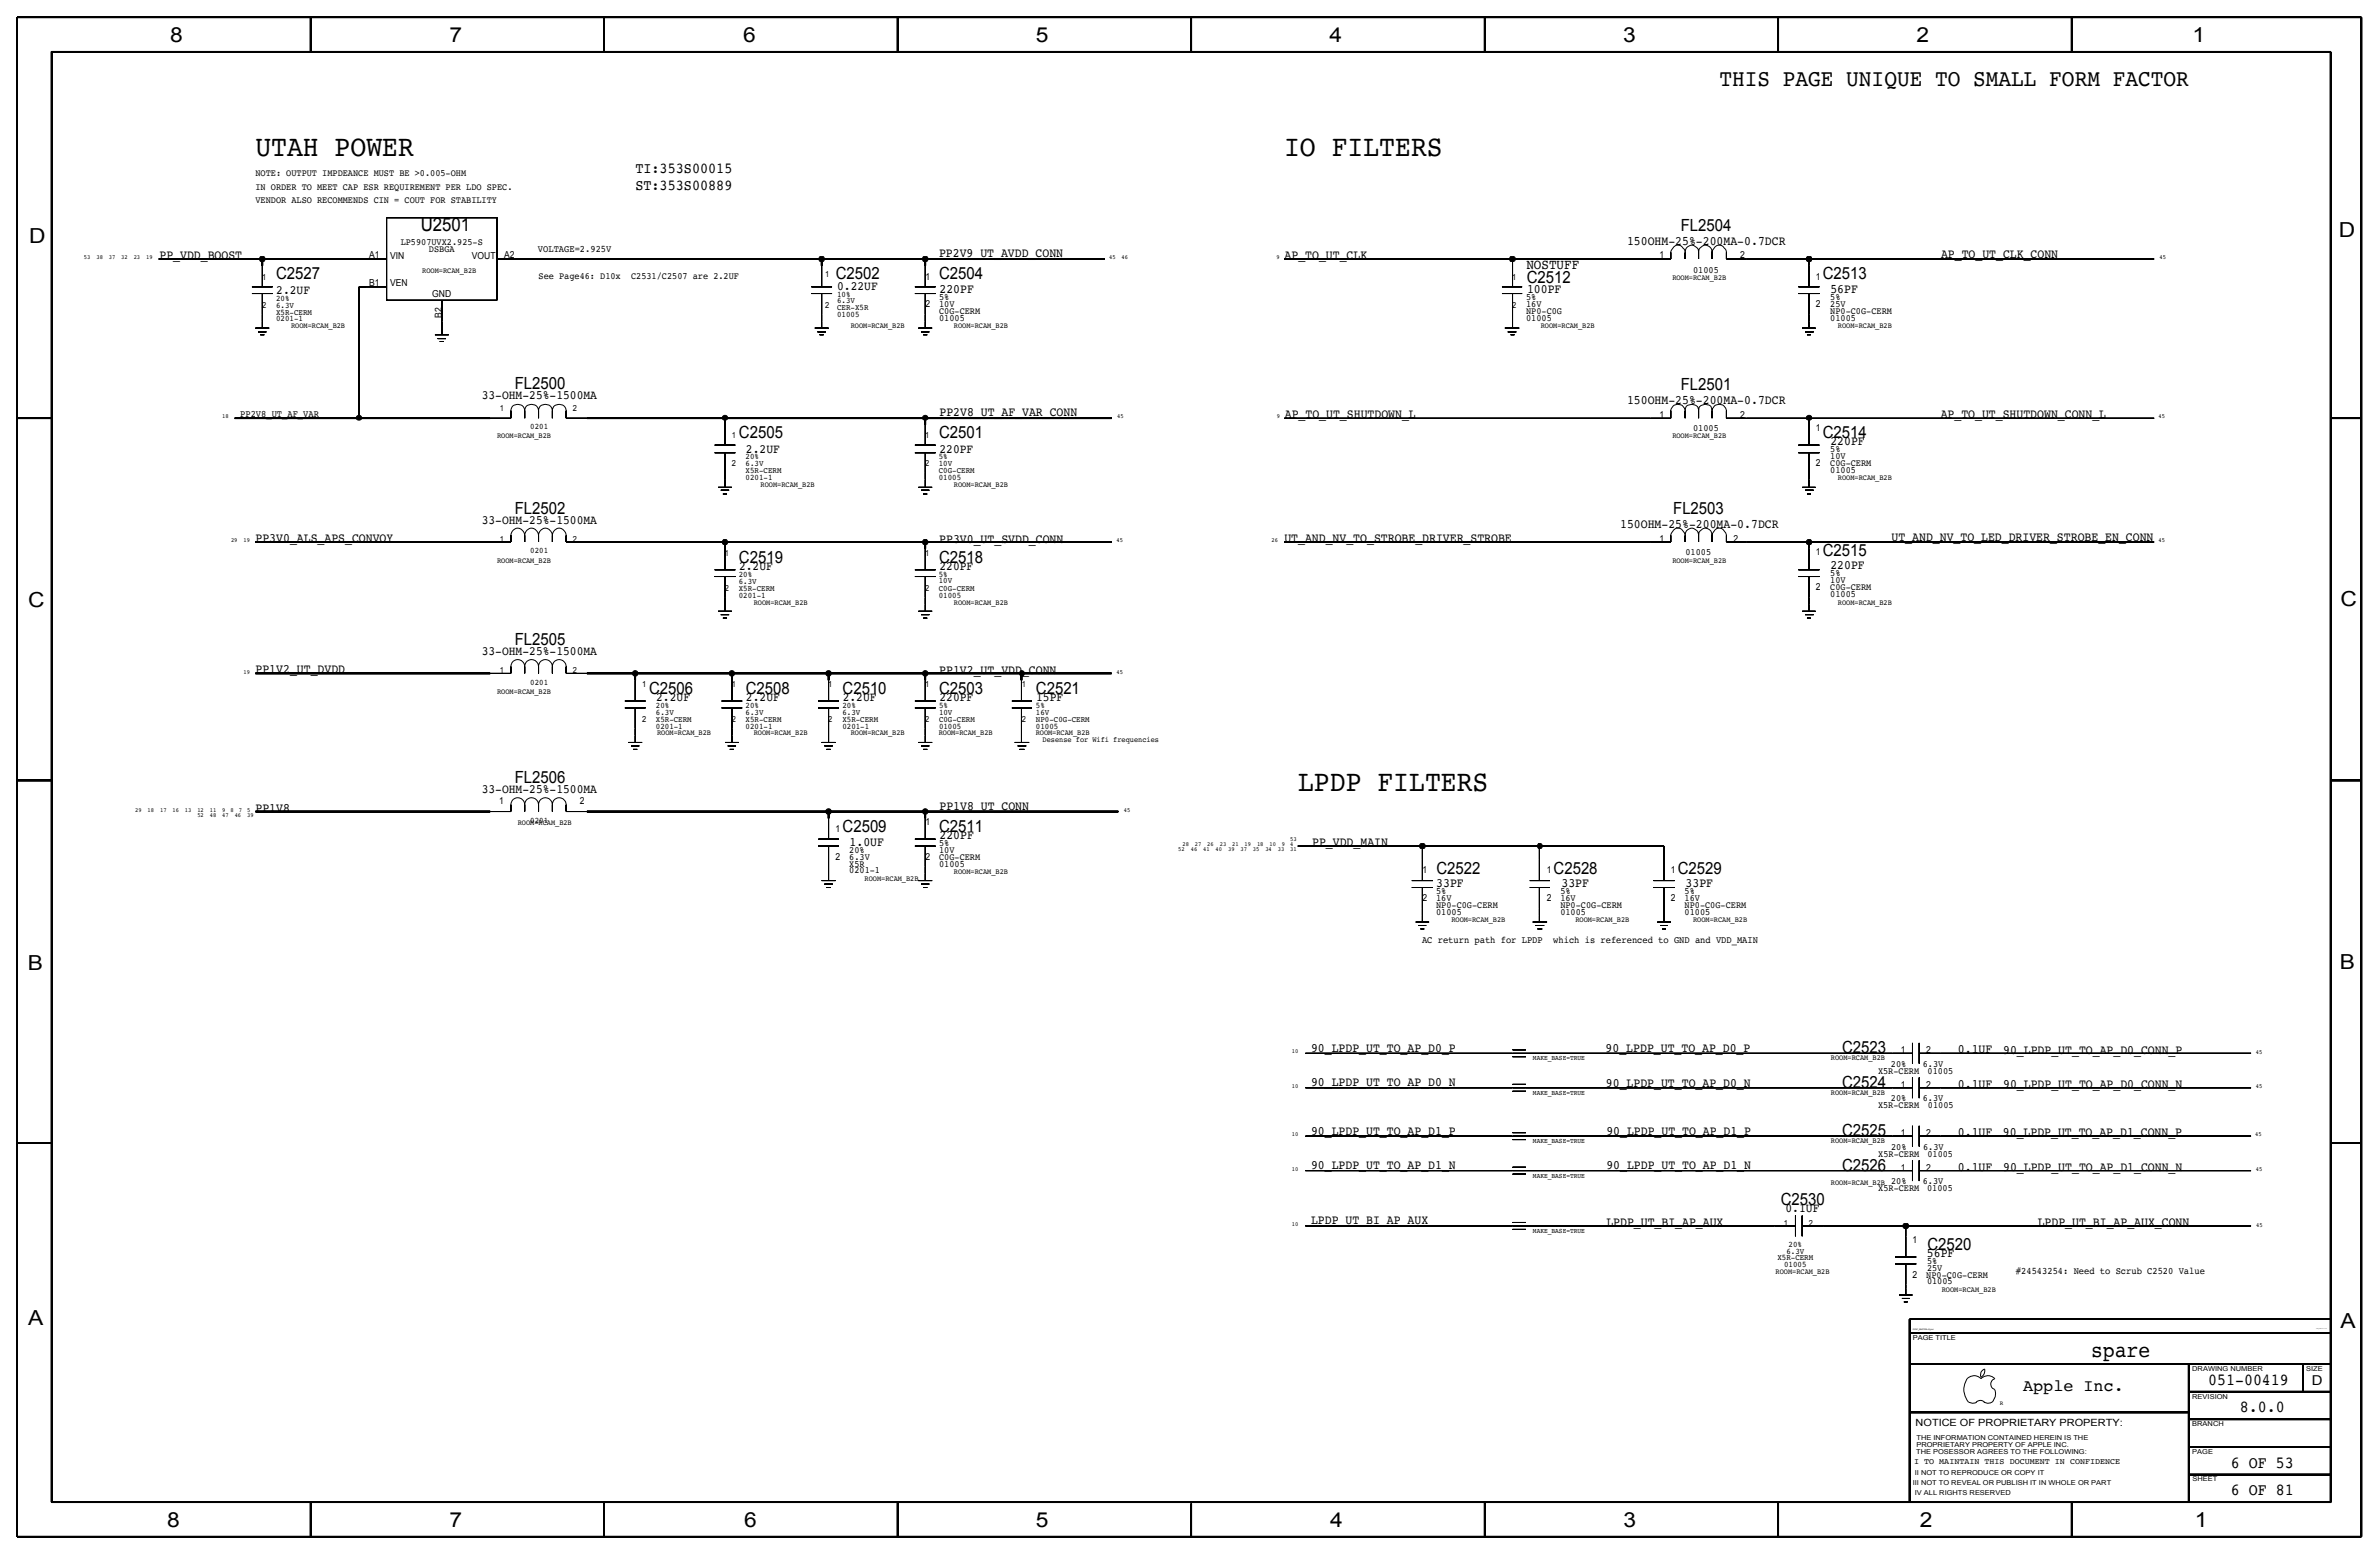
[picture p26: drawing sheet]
<svg xmlns="http://www.w3.org/2000/svg" width="875mm" height="572mm" viewBox="0 0 875 572" stroke-linecap="round" stroke-linejoin="round" font-family="sans-serif">
<defs><g id="words">
<g font-size="10.9">
<text x="93.9" y="57.2">UTAH POWER</text>
<text x="472.3" y="57.2">IO FILTERS</text>
<text x="477.5" y="290.8">LPDP FILTERS</text>
</g>
<text font-size="8.7" x="632.4" y="31.8">THIS PAGE UNIQUE TO SMALL FORM FACTOR</text>
<text font-size="8.1" x="769.2" y="499.1">spare</text>
<g font-size="7.6">
<text x="62.5" y="15.5">8</text>
<text x="165.4" y="15.5">7</text>
<text x="273.3" y="15.5">6</text>
<text x="381" y="15.5">5</text>
<text x="489" y="15.5">4</text>
<text x="597" y="15.5">3</text>
<text x="704.9" y="15.5">2</text>
<text x="806.5" y="15.5">1</text>
<text x="10.7" y="89.5">D</text>
<text x="860.3" y="87.2">D</text>
<text x="10.4" y="223.3">C</text>
<text x="860.8" y="222.8">C</text>
<text x="10.2" y="356.7">B</text>
<text x="860.6" y="356.4">B</text>
<text x="10.4" y="487.5">A</text>
<text x="860.8" y="488.2">A</text>
<text x="61.5" y="561.7">8</text>
<text x="165.4" y="561.7">7</text>
<text x="273.8" y="561.6">6</text>
<text x="381" y="561.7">5</text>
<text x="489.2" y="561.7">4</text>
<text x="597.1" y="561.6">3</text>
<text x="706.2" y="561.7">2</text>
<text x="807.3" y="561.7">1</text>
</g>
<text font-size="6.9" x="154.7" y="85">U2501</text>
<g font-size="6.2">
<text x="618.2" y="85">FL2504</text>
<text x="101.6" y="102.8">C2527</text>
<text x="307.4" y="102.8">C2502</text>
<text x="345.4" y="102.8">C2504</text>
<text x="561.5" y="104">C2512</text>
<text x="670.4" y="102.8">C2513</text>
<text x="189.3" y="143.2">FL2500</text>
<text x="618.2" y="143.4">FL2501</text>
<text x="271.8" y="161.2">C2505</text>
<text x="345.4" y="161.2">C2501</text>
<text x="670.4" y="161.2">C2514</text>
<text x="189.3" y="188.9">FL2502</text>
<text x="615.4" y="189.1">FL2503</text>
<text x="271.8" y="206.9">C2519</text>
<text x="345.4" y="206.9">C2518</text>
<text x="670.4" y="204.4">C2515</text>
<text x="189.3" y="237.1">FL2505</text>
<text x="238.7" y="255.2">C2506</text>
<text x="274.3" y="255.2">C2508</text>
<text x="309.9" y="255.2">C2510</text>
<text x="345.4" y="255.2">C2503</text>
<text x="381" y="255.2">C2521</text>
<text x="189.3" y="288">FL2506</text>
<text x="309.9" y="306">C2509</text>
<text x="345.4" y="306">C2511</text>
<text x="528.4" y="321.3">C2522</text>
<text x="571.4" y="321.3">C2528</text>
<text x="617.1" y="321.3">C2529</text>
<text x="677.6" y="387.3">C2523</text>
<text x="677.6" y="400">C2524</text>
<text x="677.6" y="417.8">C2525</text>
<text x="677.6" y="430.5">C2526</text>
<text x="655" y="443.2">C2530</text>
<text x="708.9" y="459.7">C2520</text>
<text x="812.2" y="509.3">051-00419</text>
<text x="744.2" y="511.5">Apple Inc.</text>
<text x="823.9" y="519.4">8.0.0</text>
<text x="820.6" y="539.7">6 OF 53</text>
<text x="820.6" y="549.9">6 OF 81</text>
</g>
<g font-size="5.6">
<text x="233.7" y="63.5">TI:353S00015</text>
<text x="233.7" y="69.9">ST:353S00889</text>
</g>
<text font-size="5.2" x="561.4" y="98.9">NOSTUFF</text>
<text font-size="5" x="850.3" y="509.3">D</text>
<g font-size="4.7">
<text x="58.7" y="95.3">PP_VDD_BOOST</text>
<text x="345.4" y="94.6">PP2V9_UT_AVDD_CONN</text>
<text x="472.5" y="95.1">AP_TO_UT_CLK</text>
<text x="598.4" y="90.1">150OHM-25%-200MA-0.7DCR</text>
<text x="713.9" y="94.9">AP_TO_UT_CLK_CONN</text>
<text x="307.9" y="106.8">0.22UF</text>
<text x="345.5" y="107.8">220PF</text>
<text x="561.7" y="107.8">100PF</text>
<text x="673.2" y="107.8">56PF</text>
<text x="101.6" y="108.1">2.2UF</text>
<text x="177.2" y="146.9">33-OHM-25%-1500MA</text>
<text x="598.4" y="148.5">150OHM-25%-200MA-0.7DCR</text>
<text x="345.5" y="153.1">PP2V8_UT_AF_VAR_CONN</text>
<text x="472.6" y="153.6">AP_TO_UT_SHUTDOWN_L</text>
<text x="713.8" y="153.6">AP_TO_UT_SHUTDOWN_CONN_L</text>
<text x="274.4" y="166.5">2.2UF</text>
<text x="345.6" y="166.5">220PF</text>
<text x="673.2" y="163.7">220PF</text>
<text x="177.2" y="192.6">33-OHM-25%-1500MA</text>
<text x="595.9" y="194.2">150OHM-25%-200MA-0.7DCR</text>
<text x="94" y="199.3">PP3V0_ALS_APS_CONVOY</text>
<text x="345.5" y="199.5">PP3V0_UT_SVDD_CONN</text>
<text x="472.4" y="199.3">UT_AND_NV_TO_STROBE_DRIVER_STROBE</text>
<text x="695.7" y="198.8">UT_AND_NV_TO_LED_DRIVER_STROBE_EN_CONN</text>
<text x="271.8" y="209.6">2.2UF</text>
<text x="345.6" y="209.6">220PF</text>
<text x="673.2" y="209.4">220PF</text>
<text x="177.2" y="240.9">33-OHM-25%-1500MA</text>
<text x="94" y="247.6">PP1V2_UT_DVDD</text>
<text x="345.5" y="247.8">PP1V2_UT_VDD_CONN</text>
<text x="241.4" y="257.9">2.2UF</text>
<text x="274.4" y="257.9">2.2UF</text>
<text x="309.9" y="257.9">2.2UF</text>
<text x="345.6" y="257.9">220PF</text>
<text x="381.1" y="257.9">15PF</text>
<text x="177.2" y="291.7">33-OHM-25%-1500MA</text>
<text x="94" y="298.6">PP1V8</text>
<text x="345.5" y="297.9">PP1V8_UT_CONN</text>
<text x="312.5" y="311.1">1.0UF</text>
<text x="345.5" y="308.6">220PF</text>
<text x="482.6" y="311.1">PP_VDD_MAIN</text>
<text x="528.3" y="326.3">33PF</text>
<text x="574.4" y="326.3">33PF</text>
<text x="620" y="326.3">33PF</text>
<text x="482.2" y="386.8">90_LPDP_UT_TO_AP_D0_P</text>
<text x="590.6" y="386.8">90_LPDP_UT_TO_AP_D0_P</text>
<text x="720.2" y="387.3">0.1UF</text>
<text x="736.8" y="387.5">90_LPDP_UT_TO_AP_D0_CONN_P</text>
<text x="482.2" y="399.5">90_LPDP_UT_TO_AP_D0_N</text>
<text x="590.7" y="399.7">90_LPDP_UT_TO_AP_D0_N</text>
<text x="720.2" y="400">0.1UF</text>
<text x="736.8" y="400.2">90_LPDP_UT_TO_AP_D0_CONN_N</text>
<text x="482.2" y="417.3">90_LPDP_UT_TO_AP_D1_P</text>
<text x="590.8" y="417.3">90_LPDP_UT_TO_AP_D1_P</text>
<text x="720.2" y="417.8">0.1UF</text>
<text x="736.7" y="417.8">90_LPDP_UT_TO_AP_D1_CONN_P</text>
<text x="482.2" y="430">90_LPDP_UT_TO_AP_D1_N</text>
<text x="590.8" y="430">90_LPDP_UT_TO_AP_D1_N</text>
<text x="720.2" y="430.5">0.1UF</text>
<text x="736.8" y="430.7">90_LPDP_UT_TO_AP_D1_CONN_N</text>
<text x="656.7" y="445.8">0.1UF</text>
<text x="482.2" y="450.3">LPDP_UT_BI_AP_AUX</text>
<text x="590.8" y="450.8">LPDP_UT_BI_AP_AUX</text>
<text x="749.5" y="451">LPDP_UT_BI_AP_AUX_CONN</text>
<text x="708.7" y="462.2">56PF</text>
</g>
<text font-size="3.7" x="704.6" y="524.5">NOTICE OF PROPRIETARY PROPERTY:</text>
<g font-size="3.6">
<text x="197.9" y="92.6">VOLTAGE=2.925V</text>
<text x="88.4" y="153.2">PP2V8_UT_AF_VAR</text>
<text x="523" y="346.7">AC return path for LPDP</text>
<text x="571.3" y="346.7">which is referenced to GND and VDD_MAIN</text>
<text x="741.5" y="468.6">#24543254: Need to Scrub C2520 Value</text>
</g>
<g font-size="3.5">
<text x="94" y="64.7">NOTE: OUTPUT IMPDEANCE MUST BE &gt;0.005-OHM</text>
<text x="94" y="69.7">IN ORDER TO MEET CAP ESR REQUIREMENT PER LDO SPEC.</text>
<text x="94" y="74.8">VENDOR ALSO RECOMMENDS CIN = COUT FOR STABILITY</text>
<text x="135.8" y="95">A1</text>
<text x="143.5" y="95.2">VIN</text>
<text x="147.4" y="90.1">LP5907UVX2.925-S</text>
<text x="157.8" y="92.5">DSBGA</text>
<text x="173.6" y="95.2">VOUT</text>
<text x="185.4" y="95">A2</text>
<text x="610.4" y="95">1</text>
<text x="640.1" y="95">2</text>
<text x="622.8" y="100.3">01005</text>
<text x="135.8" y="105.2">B1</text>
<text x="143.5" y="105.3">VEN</text>
<text x="198.1" y="102.8">See Page46: D10x</text>
<text x="232.1" y="102.8">C2531/C2507 are 2.2UF</text>
<text x="340.4" y="102.9">1</text>
<text x="667.9" y="102.9">1</text>
<text x="159" y="109.1">GND</text>
<text x="340.4" y="113">2</text>
<text x="345.4" y="110.2">5%</text>
<text x="345.4" y="112.7">10V</text>
<text x="561.3" y="110.2">5%</text>
<text x="561.3" y="113">16V</text>
<text x="667.9" y="113">2</text>
<text x="673.2" y="112.9">25V</text>
<text x="673.2" y="110.4">5%</text>
<text x="162.6" y="117" transform="rotate(-90 162.6 117)">B2</text>
<text x="345.4" y="115.5">C0G-CERM</text>
<text x="345.4" y="118">01005</text>
<text x="561.3" y="118">01005</text>
<text x="561.3" y="115.4">NP0-C0G</text>
<text x="673.2" y="118">01005</text>
<text x="673.2" y="115.4">NP0-C0G-CERM</text>
<text x="610.4" y="153.7">1</text>
<text x="640.1" y="153.7">2</text>
<text x="622.8" y="158.6">01005</text>
<text x="667.9" y="158.7">1</text>
<text x="673.2" y="166.2">5%</text>
<text x="667.9" y="171.4">2</text>
<text x="673.2" y="171.4">C0G-CERM</text>
<text x="673.2" y="173.8">01005</text>
<text x="673.2" y="168.7">10V</text>
<text x="610.4" y="199.3">1</text>
<text x="637.6" y="199.3">2</text>
<text x="619.9" y="204.2">01005</text>
<text x="667.9" y="204.3">1</text>
<text x="673.2" y="214.4">10V</text>
<text x="673.2" y="212">5%</text>
<text x="667.9" y="217">2</text>
<text x="673.2" y="217">C0G-CERM</text>
<text x="673.2" y="219.6">01005</text>
<text x="183.6" y="295.8">1</text>
<text x="213.3" y="295.8">2</text>
<text x="307.3" y="306">1</text>
<text x="340.4" y="303.4">1</text>
<text x="345.4" y="311.1">5%</text>
<text x="307.3" y="316.1">2</text>
<text x="312.4" y="316.1">6.3V</text>
<text x="312.4" y="313.6">20%</text>
<text x="340.4" y="316.1">2</text>
<text x="345.4" y="316.1">C0G-CERM</text>
<text x="345.4" y="313.6">10V</text>
<text x="312.4" y="321.2">0201-1</text>
<text x="312.4" y="318.7">X5R</text>
<text x="345.4" y="318.7">01005</text>
<text x="523.2" y="321.2">1</text>
<text x="568.9" y="321.2">1</text>
<text x="614.6" y="321.2">1</text>
<text x="528.2" y="328.8">5%</text>
<text x="573.9" y="328.8">5%</text>
<text x="619.6" y="328.8">5%</text>
<text x="523.2" y="331.4">2</text>
<text x="528.2" y="333.9">NP0-C0G-CERM</text>
<text x="528.2" y="331.4">16V</text>
<text x="568.9" y="331.4">2</text>
<text x="573.9" y="333.9">NP0-C0G-CERM</text>
<text x="573.9" y="331.4">16V</text>
<text x="614.6" y="331.4">2</text>
<text x="619.6" y="331.4">16V</text>
<text x="619.6" y="333.9">NP0-C0G-CERM</text>
<text x="528.2" y="336.5">01005</text>
<text x="573.9" y="336.5">01005</text>
<text x="619.6" y="336.5">01005</text>
<text x="699.1" y="387.3">1</text>
<text x="708.5" y="387.3">2</text>
<text x="690.8" y="394.9">X5R-CERM</text>
<text x="695.5" y="392.4">20%</text>
<text x="707.2" y="392.4">6.3V</text>
<text x="709" y="395.1">01005</text>
<text x="699.1" y="400">1</text>
<text x="708.5" y="400">2</text>
<text x="690.8" y="407.6">X5R-CERM</text>
<text x="695.5" y="405.1">20%</text>
<text x="707.2" y="405.1">6.3V</text>
<text x="709.1" y="407.6">01005</text>
<text x="699.1" y="417.8">1</text>
<text x="708.5" y="417.8">2</text>
<text x="690.9" y="425.4">X5R-CERM</text>
<text x="695.6" y="422.9">20%</text>
<text x="707.3" y="422.9">6.3V</text>
<text x="708.9" y="425.4">01005</text>
<text x="699.1" y="430.5">1</text>
<text x="708.5" y="430.5">2</text>
<text x="695.6" y="435.6">20%</text>
<text x="707.2" y="435.6">6.3V</text>
<text x="690.9" y="438.1">X5R-CERM</text>
<text x="708.8" y="438.1">01005</text>
<text x="703.5" y="457.2">1</text>
<text x="708.8" y="464.7">5%</text>
<text x="708.8" y="467.3">25V</text>
<text x="703.5" y="469.9">2</text>
<text x="708.5" y="469.9">NP0-C0G-CERM</text>
<text x="708.8" y="472.4">01005</text>
</g>
<g font-size="3.1">
<text x="303.5" y="101.7">1</text>
<text x="96.5" y="103">1</text>
<text x="556.2" y="103">1</text>
<text x="96.5" y="113.1">2</text>
<text x="101.6" y="113.1">6.3V</text>
<text x="101.6" y="110.6">20%</text>
<text x="303.5" y="113.1">2</text>
<text x="307.9" y="109.1">10%</text>
<text x="307.9" y="113.9">CER-X5R</text>
<text x="307.9" y="111.6">6.3V</text>
<text x="556.2" y="113.1">2</text>
<text x="101.6" y="115.7">X5R-CERM</text>
<text x="101.6" y="118.1">0201-1</text>
<text x="307.9" y="116.7">01005</text>
<text x="183.8" y="151">1</text>
<text x="210.8" y="151">2</text>
<text x="195" y="157.8">0201</text>
<text x="269.2" y="161.2">1</text>
<text x="340.4" y="161.2">1</text>
<text x="269.2" y="171.4">2</text>
<text x="274.3" y="171.4">6.3V</text>
<text x="274.3" y="168.9">20%</text>
<text x="274.3" y="174">X5R-CERM</text>
<text x="340.4" y="171.4">2</text>
<text x="345.3" y="168.9">5%</text>
<text x="345.3" y="171.5">10V</text>
<text x="345.3" y="174">C0G-CERM</text>
<text x="274.3" y="176.5">0201-1</text>
<text x="345.3" y="176.5">01005</text>
<text x="183.8" y="199.4">1</text>
<text x="195" y="203.4">0201</text>
<text x="210.8" y="199.4">2</text>
<text x="266.6" y="204.6">1</text>
<text x="340.4" y="204.6">1</text>
<text x="271.7" y="214.7">6.3V</text>
<text x="271.7" y="212.2">20%</text>
<text x="345.3" y="212.2">5%</text>
<text x="345.3" y="214.5">10V</text>
<text x="266.6" y="217.3">2</text>
<text x="271.7" y="219.8">0201-1</text>
<text x="271.7" y="217.2">X5R-CERM</text>
<text x="340.4" y="217.3">2</text>
<text x="345.3" y="219.8">01005</text>
<text x="345.3" y="217.3">C0G-CERM</text>
<text x="183.8" y="247.5">1</text>
<text x="195" y="251.8">0201</text>
<text x="210.8" y="247.5">2</text>
<text x="236.2" y="252.7">1</text>
<text x="269.2" y="252.7">1</text>
<text x="304.6" y="252.7">1</text>
<text x="340.4" y="252.7">1</text>
<text x="375.8" y="252.7">1</text>
<text x="241.2" y="262.9">6.3V</text>
<text x="241.2" y="260.4">20%</text>
<text x="274.3" y="262.9">6.3V</text>
<text x="274.3" y="260.4">20%</text>
<text x="309.8" y="262.9">6.3V</text>
<text x="309.8" y="260.4">20%</text>
<text x="345.4" y="262.9">10V</text>
<text x="345.4" y="260.3">5%</text>
<text x="381" y="260.3">5%</text>
<text x="381" y="262.9">16V</text>
<text x="236.2" y="265.4">2</text>
<text x="241.2" y="265.5">X5R-CERM</text>
<text x="241.2" y="268">0201-1</text>
<text x="269.2" y="265.4">2</text>
<text x="274.3" y="268">0201-1</text>
<text x="274.3" y="265.5">X5R-CERM</text>
<text x="304.6" y="265.4">2</text>
<text x="309.8" y="265.5">X5R-CERM</text>
<text x="309.8" y="268">0201-1</text>
<text x="340.4" y="265.4">2</text>
<text x="345.4" y="265.4">C0G-CERM</text>
<text x="345.4" y="268">01005</text>
<text x="375.8" y="265.4">2</text>
<text x="381" y="268">01005</text>
<text x="381" y="265.4">NP0-C0G-CERM</text>
<text x="195" y="302.5">0201</text>
<text x="656.2" y="450.8">1</text>
<text x="665.3" y="450.8">2</text>
<text x="657.1" y="461">6.3V</text>
<text x="657.9" y="458.5">20%</text>
<text x="653.8" y="463.5">X5R-CERM</text>
<text x="656.2" y="466.1">01005</text>
<text x="704.1" y="538.5">I TO MAINTAIN THIS DOCUMENT IN CONFIDENCE</text>
</g>
<g font-size="2.9">
<text x="155.3" y="100.4">ROOM=RCAM_B2B</text>
<text x="615.1" y="102.9">ROOM=RCAM_B2B</text>
<text x="107.1" y="120.6">ROOM=RCAM_B2B</text>
<text x="312.9" y="120.6">ROOM=RCAM_B2B</text>
<text x="350.9" y="120.6">ROOM=RCAM_B2B</text>
<text x="566.7" y="120.6">ROOM=RCAM_B2B</text>
<text x="676" y="120.6">ROOM=RCAM_B2B</text>
<text x="182.8" y="161.2">ROOM=RCAM_B2B</text>
<text x="615.1" y="161.2">ROOM=RCAM_B2B</text>
<text x="279.8" y="178.9">ROOM=RCAM_B2B</text>
<text x="350.9" y="178.9">ROOM=RCAM_B2B</text>
<text x="676" y="176.6">ROOM=RCAM_B2B</text>
<text x="182.8" y="206.9">ROOM=RCAM_B2B</text>
<text x="615.1" y="206.9">ROOM=RCAM_B2B</text>
<text x="277.2" y="222.4">ROOM=RCAM_B2B</text>
<text x="350.9" y="222.4">ROOM=RCAM_B2B</text>
<text x="676" y="222.4">ROOM=RCAM_B2B</text>
<text x="182.8" y="255.2">ROOM=RCAM_B2B</text>
<text x="241.7" y="270.4">ROOM=RCAM_B2B</text>
<text x="277.2" y="270.4">ROOM=RCAM_B2B</text>
<text x="312.9" y="270.4">ROOM=RCAM_B2B</text>
<text x="345.3" y="270.4">ROOM=RCAM_B2B</text>
<text x="380.9" y="270.4">ROOM=RCAM_B2B</text>
<text x="383.5" y="272.9">Desense for Wifi frequencies</text>
<text x="190.4" y="303.5">ROOM=RCAM_B2B</text>
<text x="318" y="323.8">ROOM=RCAM_B2B</text>
<text x="350.9" y="321.3">ROOM=RCAM_B2B</text>
<text x="533.8" y="339.1">ROOM=RCAM_B2B</text>
<text x="579.4" y="339.1">ROOM=RCAM_B2B</text>
<text x="622.8" y="339.1">ROOM=RCAM_B2B</text>
<text x="673.5" y="389.9">ROOM=RCAM_B2B</text>
<text x="673.5" y="402.6">ROOM=RCAM_B2B</text>
<text x="673.5" y="420.4">ROOM=RCAM_B2B</text>
<text x="673.5" y="435.6">ROOM=RCAM_B2B</text>
<text x="653.1" y="468.6">ROOM=RCAM_B2B</text>
<text x="714.2" y="475">ROOM=RCAM_B2B</text>
</g>
<g font-size="2.6">
<text x="563.8" y="389.9">MAKE_BASE=TRUE</text>
<text x="563.8" y="402.6">MAKE_BASE=TRUE</text>
<text x="563.8" y="420.4">MAKE_BASE=TRUE</text>
<text x="563.8" y="433.1">MAKE_BASE=TRUE</text>
<text x="563.8" y="453.4">MAKE_BASE=TRUE</text>
</g>
<g font-size="2.5">
<text x="703.5" y="492.8">PAGE TITLE</text>
<text x="806.3" y="504.2">DRAWING NUMBER</text>
<text x="848.2" y="504.2">SIZE</text>
<text x="806.3" y="514.4">REVISION</text>
<text x="806.3" y="524.5">BRANCH</text>
<text x="704.9" y="532.1">PROPRIETARY PROPERTY OF APPLE INC.</text>
<text x="704.9" y="529.6">THE INFORMATION CONTAINED HEREIN IS THE</text>
<text x="704.8" y="534.7">THE POSESSOR AGREES TO THE FOLLOWING:</text>
<text x="806.3" y="534.7">PAGE</text>
<text x="704.3" y="542.3">II NOT TO REPRODUCE OR COPY IT</text>
<text x="806.4" y="544.8">SHEET</text>
<text x="703.5" y="546.1">III NOT TO REVEAL OR PUBLISH IT IN WHOLE OR PART</text>
<text x="704.3" y="549.9">IV ALL RIGHTS RESERVED</text>
</g>
<g font-size="2.3">
<text x="30.9" y="95.4">53</text>
<text x="35.5" y="95.4">38</text>
<text x="40" y="95.4">37</text>
<text x="44.6" y="95.4">32</text>
<text x="49.2" y="95.4">23</text>
<text x="53.8" y="95.4">19</text>
<text x="408" y="95.4">45</text>
<text x="412.5" y="95.4">46</text>
<text x="469.5" y="95.4">9</text>
<text x="794.3" y="95.4">45</text>
<text x="81.7" y="153.8">18</text>
<text x="410.9" y="153.8">45</text>
<text x="469.6" y="153.8">9</text>
<text x="794" y="153.8">45</text>
<text x="85" y="199.5">29</text>
<text x="89.6" y="199.5">19</text>
<text x="410.7" y="199.5">45</text>
<text x="467.7" y="199.5">26</text>
<text x="794" y="199.5">45</text>
<text x="89.6" y="247.8">19</text>
<text x="410.7" y="247.8">45</text>
<text x="49.7" y="298.6">29</text>
<text x="54.3" y="298.6">18</text>
<text x="58.9" y="298.6">17</text>
<text x="63.4" y="298.6">16</text>
<text x="68" y="298.6">13</text>
<text x="72.6" y="298.6">12</text>
<text x="77.2" y="298.6">11</text>
<text x="81.7" y="298.6">9</text>
<text x="84.8" y="298.6">8</text>
<text x="87.8" y="298.6">7</text>
<text x="90.9" y="298.6">5</text>
<text x="413.4" y="298.6">45</text>
<text x="72.6" y="300.4">52</text>
<text x="77.2" y="300.4">48</text>
<text x="81.7" y="300.4">47</text>
<text x="86.3" y="300.4">46</text>
<text x="90.9" y="300.4">39</text>
<text x="434.9" y="311.3">28</text>
<text x="439.5" y="311.3">27</text>
<text x="444.1" y="311.3">26</text>
<text x="448.6" y="311.3">23</text>
<text x="453.2" y="311.3">21</text>
<text x="457.8" y="311.3">19</text>
<text x="462.4" y="311.3">18</text>
<text x="466.9" y="311.3">10</text>
<text x="471.5" y="311.3">9</text>
<text x="474.6" y="311.3">4</text>
<text x="474.6" y="309.4">53</text>
<text x="433.4" y="313.1">52</text>
<text x="438" y="313.1">46</text>
<text x="442.6" y="313.1">41</text>
<text x="447.1" y="313.1">40</text>
<text x="451.7" y="313.1">39</text>
<text x="456.3" y="313.1">37</text>
<text x="460.8" y="313.1">35</text>
<text x="465.4" y="313.1">34</text>
<text x="470" y="313.1">33</text>
<text x="474.6" y="313.1">31</text>
<text x="475.1" y="387.3">10</text>
<text x="829.7" y="387.5">45</text>
<text x="475.1" y="400">10</text>
<text x="829.7" y="400.2">45</text>
<text x="475.1" y="417.8">10</text>
<text x="829.5" y="417.9">45</text>
<text x="475.1" y="430.5">10</text>
<text x="829.7" y="430.7">45</text>
<text x="475.1" y="450.8">10</text>
<text x="829.9" y="451.1">45</text>
</g>
<text font-size="2.2" x="735.5" y="516.8">R</text>
<text font-size=".9" x="703.5" y="489">SYNC_MASTER=Sync</text>
<text font-size=".4" x="851.9" y="488.9">SYNC_DATE=05/17/2016</text>
</g></defs>
<g fill="none" stroke="#000" stroke-width=".37">
<path d="M96.5 97.7v7.8M134.6 95.3h7.6M142.2 80.1h40.6h-40.6h40.6v30.3v-30.3v30.3h-40.6h40.6h-40.6zM182.8 95.3h7.7M302.2 97.7v7.8M340.3 97.7v7.8M472.4 95.3h83.9M619.8 92.8a2.59 2.59 0 0 0-1.5-2.3 2.59 2.59 0 0 0-2.7 .4l-1 1.4-.1 3v-2.5v2.5h-58.2h50.8h-50.8v10.2M619.8 92.8a2.47 2.47 0 0 1 2.5-2.6 2.47 2.47 0 0 1 2.5 2.6 2.47 2.47 0 0 1 2.4-2.6 2.47 2.47 0 0 1 2.5 2.6l.1-.5a2.74 2.74 0 0 1 3.4-2l.5 .3a3 3 0 0 1 1.3 2.2v2.5v-2.5v2.5h157.3M619.8 92.8v2.5M624.8 92.8v2.5M629.7 92.8v2.5"/>
<path d="M665.3 95.3v10.2M92.7 105.5h7.6M92.7 108h7.6M96.5 108v12.7M134.6 105.5h7.6M162.5 110.4v12.7M298.4 105.5h7.6M298.4 108h7.6M302.2 108v12.7M336.5 105.5h7.6M336.5 108h7.6M340.3 108v12.7"/>
<path d="M552.4 105.5h7.5M552.4 108h7.5M556.3 108v12.7M661.5 105.5h7.7M661.5 108h7.7M665.3 108v12.7M93.9 120.7h5.1M94.9 122.1h3.1M95.7 123.1h1.5M160 123.1h5.1M161 124.5h3M161.7 125.6h1.6"/>
<path d="M299.7 120.7h5.1M300.7 122.1h3M301.4 123.1h1.6M337.8 120.7h5.1M338.8 122.1h3M339.5 123.1h1.6M553.5 120.7h5.3M554.6 122.1h3.1M555.6 123.1h1.4M662.9 120.7h4.9M663.9 122.1h3.2M664.6 123.1h1.4"/>
<path d="M193 151a2.56 2.56 0 0 1 2.5-2.3 2.56 2.56 0 0 1 2.6 2.3 2.56 2.56 0 0 1 2.5-2.3 2.56 2.56 0 0 1 2.6 2.3 2.56 2.56 0 0 1 2.5-2.3 2.56 2.56 0 0 1 2.5 2.3v2.8v-2.8v2.8h7.7M193 151v2.8M193 151a2.56 2.56 0 0 0-2.5-2.3 2.56 2.56 0 0 0-2.6 2.3v2.8v-2.8v2.8h-7.6M198.1 151v2.8M203.2 151v2.8M266.7 156.3v7.4M340.3 156.3v7.4M619.8 151a2.68 2.68 0 0 0-2.6-2.3 2.68 2.68 0 0 0-2.7 2.3v2.8v-2.8v2.8h-142.1M619.8 151a2.53 2.53 0 0 1 4.2-1.8l.4 .4 .4 1.4a2.55 2.55 0 0 1 3.7-2.1 1.86 1.86 0 0 1 1.2 2.1 2.68 2.68 0 0 1 2.7-2.3 2.68 2.68 0 0 1 2.6 2.3v2.8v-2.8v2.8h30.3h-22.9h22.9v9.9M619.8 151v2.8M624.8 151v2.8M629.7 151v2.8"/>
<path d="M665.3 153.8h127M262.9 163.7h7.6M262.9 166.5h7.6M264.1 179.2h5.1M266.7 166.5v12.7M336.5 163.7h7.6M336.5 166.5h7.6M337.8 179.2h5.1M340.3 166.5v12.7M661.5 163.7h7.7M661.5 166.5h7.7M662.9 179.2h4.9"/>
<path d="M665.3 166.5v12.7M193 196.9a2.54 2.54 0 0 1 2.5-2.7 2.54 2.54 0 0 1 2.6 2.7 2.54 2.54 0 0 1 2.5-2.7 2.54 2.54 0 0 1 2.6 2.7 2.54 2.54 0 0 1 2.5-2.7 2.54 2.54 0 0 1 2.5 2.7v2.4v-2.4v2.4h7.7M193 196.9v2.4M193 196.9a2.54 2.54 0 0 0-2.5-2.7 2.54 2.54 0 0 0-2.6 2.7v2.4v-2.4v2.4h-7.6M198.1 196.9v2.4M203.2 196.9v2.4M265.1 180.3h3.1M265.9 181.7h1.5M338.8 180.3h3M339.5 181.7h1.6M619.8 196.9a2.47 2.47 0 0 1 2.5-2.7 2.47 2.47 0 0 1 2.5 2.7 2.47 2.47 0 0 1 2.4-2.7 2.47 2.47 0 0 1 2.5 2.7l.1-.6a2.74 2.74 0 0 1 3.4-2l.8 .7 .9 1.4 .1 2.9v-2.4v2.4h30.3M619.8 196.9l-.1-.5a2.74 2.74 0 0 0-3.4-2l-1.7 1.9-.1 3v-2.4v2.4h-142.1"/>
<path d="M619.8 196.9v2.4M624.8 196.9v2.4M629.7 196.9v2.4M663.9 180.3h3.2M664.6 181.7h1.4M665.3 199.3h127M665.3 199.3v10.3M262.9 209.6h7.6M262.9 212h7.6M266.7 212v12.8M266.7 201.8v7.8M336.5 209.6h7.6"/>
<path d="M336.5 212h7.6M340.3 212v12.8M340.3 201.8v7.8M661.5 209.6h7.7M661.5 212h7.7M665.3 212v12.8M264.1 224.8h5.1M265.1 226.1h3.1M265.9 227.3h1.5M337.8 224.8h5.1M338.8 226.1h3M339.5 227.3h1.6"/>
<path d="M662.9 224.8h4.9M663.9 226.1h3.2M664.6 227.3h1.4M193 245.1a2.54 2.54 0 0 1 2.5-2.5 2.54 2.54 0 0 1 2.6 2.5 2.54 2.54 0 0 1 2.5-2.5 2.54 2.54 0 0 1 2.6 2.5 2.54 2.54 0 0 1 2.5-2.5 2.54 2.54 0 0 1 2.5 2.5v2.6v-2.6v2.6h7.7M193 245.1v2.6M193 245.1a2.54 2.54 0 0 0-2.5-2.5 2.54 2.54 0 0 0-2.6 2.5v2.6v-2.6v2.6h-7.6M198.1 245.1v2.6M203.2 245.1v2.6M229.8 257.8h7.7M233.6 250.2v7.6M265.4 257.8h7.6M269.2 250.2v7.6"/>
<path d="M301 257.8h7.6M304.8 250.2v7.6M336.5 257.8h7.6M340.3 250.2v7.6M372.2 257.8h7.4M375.7 250.2v7.6M229.8 260.4h7.7M231.1 273.1h5.1M232.1 274.3h3.1M232.9 275.6h1.5M233.6 260.4v12.7M265.4 260.4h7.6"/>
<path d="M266.7 273.1h5M267.7 274.3h3M268.4 275.6h1.5M269.2 260.4v12.7M301 260.4h7.6M302.2 273.1h5.1M303.2 274.3h3.1M304 275.6h1.5M304.8 260.4v12.7M336.5 260.4h7.6M337.8 273.1h5.1M338.8 274.3h3"/>
<path d="M339.5 275.6h1.6M340.3 260.4v12.7M372.2 260.4h7.4M373.2 273.1h5.3M374.3 274.3h3.2M375 275.6h1.8M375.7 260.4v12.7M193 295.9a2.54 2.54 0 0 1 2.5-2.5 2.54 2.54 0 0 1 2.6 2.5 2.54 2.54 0 0 1 2.5-2.5 2.54 2.54 0 0 1 2.6 2.5 2.54 2.54 0 0 1 2.5-2.5 2.54 2.54 0 0 1 2.5 2.5v2.6v-2.6v2.6h7.7M193 295.9v2.6M193 295.9a2.54 2.54 0 0 0-2.5-2.5 2.54 2.54 0 0 0-2.6 2.5v2.6v-2.6v2.6h-7.6M198.1 295.9v2.6M203.2 295.9v2.6"/>
<path d="M301 308.6h7.6M301 311.2h7.6M304.8 311.2v12.7M304.8 301v7.6M336.5 308.6h7.6M336.5 311.2h7.6M340.3 311.2v12.7M340.3 301v7.6M477.3 311.2h88.9M523.2 311.2v12.7M566.2 311.2h45.9h-45.9h45.9v12.7M566.2 311.2v12.7"/>
<path d="M302.2 323.9h5.1M303.2 325.1h3.1M304 326.4h1.5M337.8 323.9h5.1M338.8 325.1h3M339.5 326.4h1.6M519.3 323.9h7.7M519.3 326.4h7.7M520.7 339.1h4.9M523.2 326.4v12.7M562.7 323.9h7.4M562.7 326.4h7.4"/>
<path d="M563.7 339.1h5.3M566.2 326.4v12.7M608.2 323.9h7.7M608.2 326.4h7.7M609.6 339.1h4.9M612.1 326.4v12.7M521.8 340.4h2.8M522.5 341.6h1.4M564.8 340.4h3.2M565.5 341.6h1.8M610.7 340.4h2.8M611.4 341.6h1.4"/>
<path d="M480.1 387.4h223.3M556.3 398.8h5M556.3 388.6h5M556.3 386.1h5M703.4 383.5v7.7M703.4 396.2v7.7M705.9 387.4h122.1M705.9 383.5v7.7M705.9 396.2v7.7M480.1 417.8h223.3M480.1 400.1h223.3M556.3 419.1h5"/>
<path d="M556.3 416.6h5M556.3 401.3h5M703.4 414v7.6M705.9 400.1h122.1M705.9 417.8h122.1M705.9 414v7.6M480.1 430.5h223.3M556.3 431.8h5M556.3 429.3h5M703.4 426.7v7.6M705.9 430.5h122.1M705.9 426.7v7.6"/>
<path d="M480.1 450.9h180.3M556.3 452.1h5M556.3 449.6h5M660.4 447v7.7M662.9 450.9h38.1M662.9 447v7.7M701 450.9h127M701 450.9v11.4M697.1 462.3h7.7M697.1 464.8h7.7M698.5 476.2h4.9M699.6 477.5h2.8"/>
<path d="M700.3 478.8h1.4M701 464.8v11.4M724.1 515.6l.5 .2a2.67 2.67 0 0 0 2.5-.2M726.8 515.7a2.09 2.09 0 0 1 3.1 0M728.6 506.5a2.69 2.69 0 0 0 1.3-3 2.26 2.26 0 0 0-1.3 3M729.7 515.6l.4 .2a2.67 2.67 0 0 0 2.6-.2M733.7 511.1a4.5 4.5 0 0 1-1 4.6M733.8 511a2.08 2.08 0 0 1-1.6-2 2.08 2.08 0 0 1 1.6-2 3.5 3.5 0 0 0-5.2 0 3.5 3.5 0 0 0-3.9-.8 3.5 3.5 0 0 0-2.2 3.3 7.1 7.1 0 0 0 1.6 6.2"/>
</g>
<g fill="none" stroke="#000" stroke-width=".6" stroke-linecap="butt">
<path d="M6.3 6.4v558.7v-558.7h862.2h-862.2h862.2v558.7v-558.7v558.7h-862.2h862.2h-862.2zM19 19.1v533.4v-533.4h838.2h-838.2h838.2v533.4v-533.4v533.4h-838.2h838.2h-838.2zM114.3 6.4v12.7M222.2 6.4v12.7M330.2 6.4v12.7M438.1 6.4v12.7M546.1 6.4v12.7M654 6.4v12.7M762 6.4v12.7M58.4 95.3h38.1h-38.1h38.1v2.4M96.5 95.3h38.1M190.5 95.3h111.7h-111.7h111.7v2.4"/>
<path d="M302.2 95.3h38.1M406.4 95.3h-66.1h66.1h-66.1v2.4M134.6 105.5h-2.6h2.6h-2.6v48.3M6.3 153.8h12.7M86.3 153.8h45.7M132 153.8h48.3M215.9 153.8h124.4M266.7 153.8v2.5M340.3 153.8h68.6M340.3 153.8v2.5M857.2 153.8h11.3M93.9 199.3h86.4"/>
<path d="M215.9 199.3h50.8M266.7 199.3h142.2M266.7 199.3v2.5M340.3 199.3v2.5M93.9 247.7h86.4M215.9 247.7h17.7h-17.7h17.7v2.5M233.6 247.7h35.6M304.8 247.7h35.5M304.8 247.7v2.5M304.8 247.7h-35.6h35.6h-35.6v2.5M340.3 247.7h35.4M340.3 247.7v2.5"/>
<path d="M408.9 247.7h-33.2h33.2h-33.2v2.5M6.3 287h12.7M93.9 298.5h86.4M215.9 298.5h88.9M340.3 298.5h-35.5h35.5h-35.5v2.5M340.3 298.5h71M340.3 298.5v2.5M857.2 287h11.3M6.3 420.4h12.7M857.2 420.4h11.3M702.4 490.2h154.8M702.4 490.2v62.3"/>
<path d="M857.2 485.1h-154.8h154.8h-154.8v5.1M702.4 519.4h102.6M702.4 501.6h154.8M805 501.6v50.9M805 511.8h52.2M847 501.6v10.2M805 522h52.2M805 532.1h52.2M114.3 552.5v12.6M222.2 552.5v12.6M330.2 552.5v12.6M438.1 553v12.1"/>
<path d="M546.1 552.5v12.6M654 552.5v12.6M762 552.5v12.6M805 542.3h52.2"/>
</g>
<g fill="#000" stroke="#000" stroke-width=".37">
<path d="M664.6 153.1a.98 .98 0 0 1 1.4-.3 .98 .98 0 0 1 .1 1.5 .98 .98 0 0 1-1.4 0l-.4-.5z"/>
<circle cx="96.4" cy="95.3" r="1.05"/>
<circle cx="302.2" cy="95.3" r="1.05"/>
<circle cx="340.3" cy="95.3" r="1.05"/>
<circle cx="556.3" cy="95.2" r="1.08"/>
<circle cx="665.4" cy="95.2" r="1.06"/>
<circle cx="132" cy="153.6" r=".93"/>
<circle cx="266.6" cy="153.6" r=".93"/>
<circle cx="340.3" cy="153.6" r=".93"/>
<circle cx="266.6" cy="199.4" r="1"/>
<circle cx="340.3" cy="199.4" r="1"/>
<circle cx="665.4" cy="199.4" r="1.01"/>
<circle cx="233.6" cy="247.7" r="1.01"/>
<circle cx="269.2" cy="247.7" r="1.01"/>
<circle cx="304.7" cy="247.7" r="1.01"/>
<circle cx="340.3" cy="247.7" r="1.01"/>
<circle cx="375.8" cy="247.7" r=".98"/>
<circle cx="304.7" cy="298.5" r="1.01"/>
<circle cx="340.3" cy="298.5" r="1.01"/>
<circle cx="523.2" cy="311.1" r="1.06"/>
<circle cx="566.3" cy="311.2" r=".98"/>
<circle cx="701" cy="450.8" r="1.06"/>
</g>
<use href="#words"/>
</svg>
